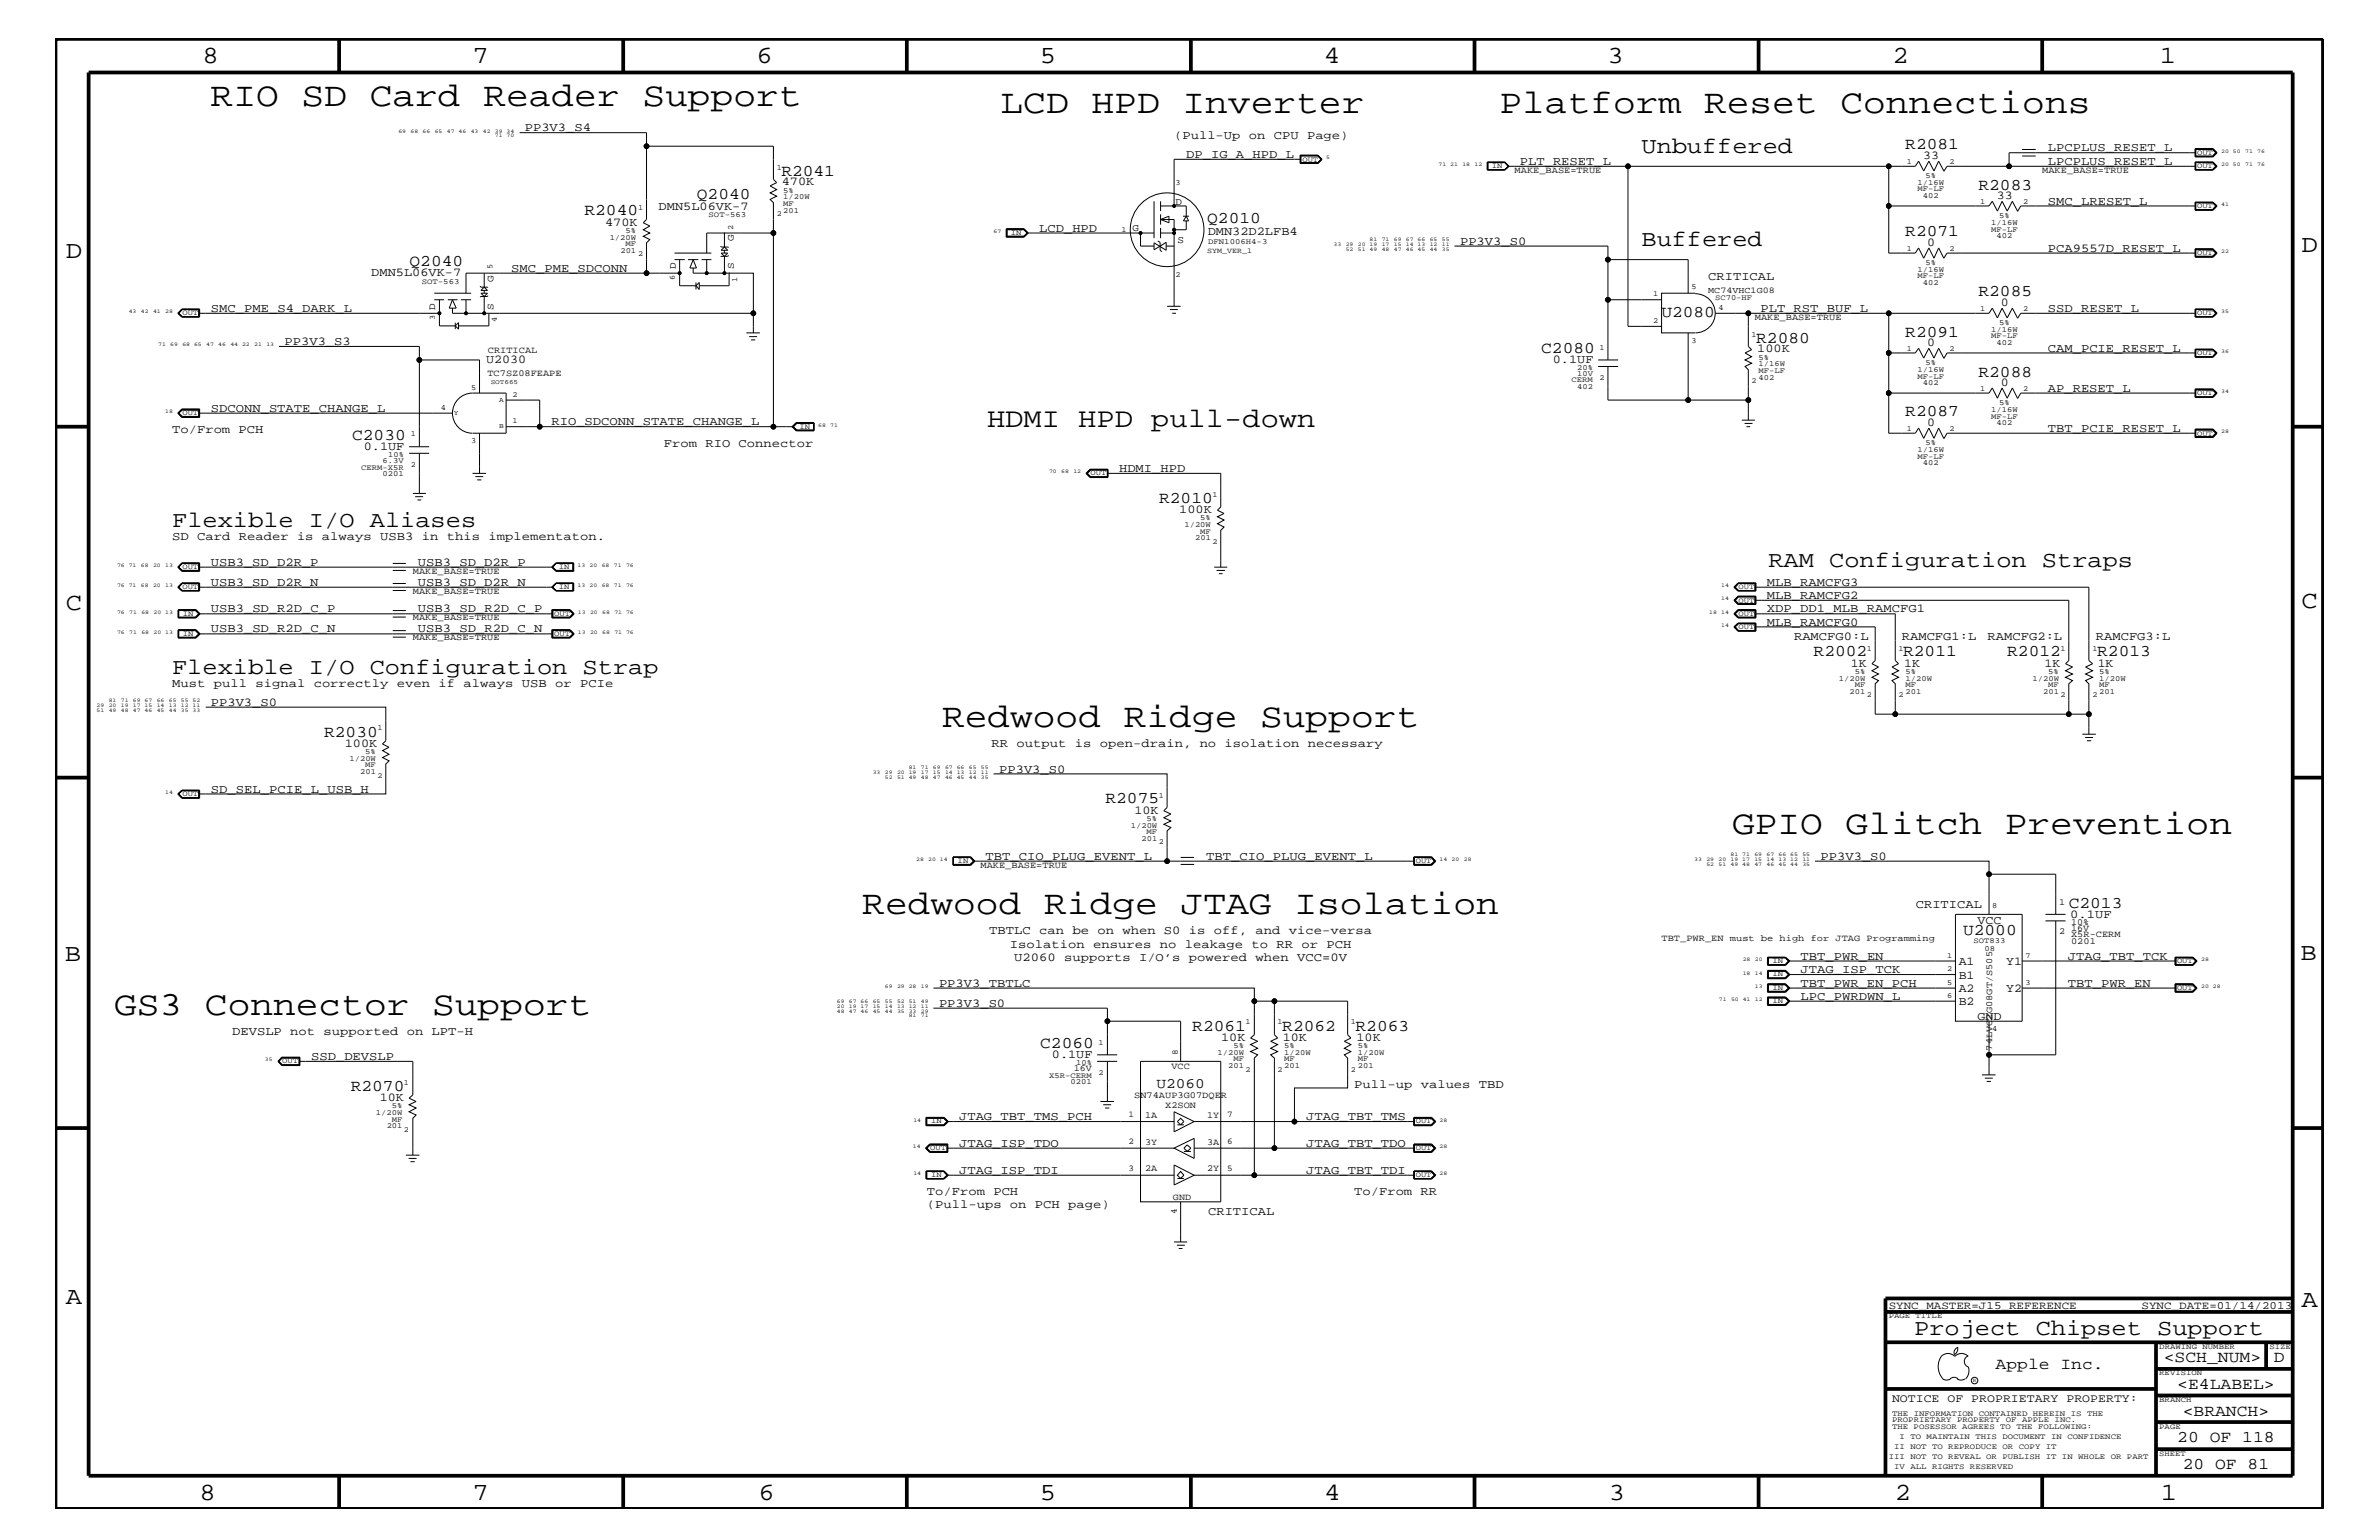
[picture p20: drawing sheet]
<svg xmlns="http://www.w3.org/2000/svg" width="432mm" height="279mm" viewBox="0 0 432 279" stroke-linecap="round" stroke-linejoin="round" font-family="sans-serif">
<defs><g id="words">
<g font-size="6.2">
<text x="38.2" y="19.2">RIO SD Card Reader Support</text>
<text x="181.6" y="20.4">LCD HPD Inverter</text>
<text x="272.2" y="20.4">Platform Reset Connections</text>
<text x="171" y="131.9">Redwood Ridge Support</text>
<text x="314.4" y="151.3">GPIO Glitch Prevention</text>
<text x="156.5" y="165.9">Redwood Ridge JTAG Isolation</text>
<text x="20.7" y="184.1">GS3 Connector Support</text>
</g>
<text font-size="5" x="179.2" y="77.4">HDMI HPD pull-down</text>
<g font-size="4.5">
<text x="36.7" y="11.5">8</text>
<text x="85.8" y="11.5">7</text>
<text x="137.3" y="11.5">6</text>
<text x="188.7" y="11.5">5</text>
<text x="240.3" y="11.5">4</text>
<text x="291.8" y="11.5">3</text>
<text x="343.5" y="11.5">2</text>
<text x="392" y="11.5">1</text>
<text x="11.9" y="46.8">D</text>
<text x="417.7" y="45.7">D</text>
<text x="11.9" y="110.6">C</text>
<text x="417.7" y="110.3">C</text>
<text x="11.8" y="174.3">B</text>
<text x="417.6" y="174.2">B</text>
<text x="11.9" y="236.7">A</text>
<text x="417.7" y="237.1">A</text>
<text x="36.2" y="272.1">8</text>
<text x="85.8" y="272.1">7</text>
<text x="137.7" y="272.1">6</text>
<text x="188.7" y="272.1">5</text>
<text x="240.4" y="272.1">4</text>
<text x="292" y="272.1">3</text>
<text x="343.9" y="272.1">2</text>
<text x="392.2" y="272.1">1</text>
</g>
<g font-size="4.1">
<text x="297.9" y="27.7">Unbuffered</text>
<text x="297.9" y="44.6">Buffered</text>
<text x="31.2" y="95.6">Flexible I/O Aliases</text>
<text x="321" y="102.9">RAM Configuration Straps</text>
<text x="31.2" y="122.3">Flexible I/O Configuration Strap</text>
<text x="347.4" y="242.3">Project Chipset Support</text>
</g>
<g font-size="3">
<text x="345.8" y="27.1">R2081</text>
<text x="141.8" y="31.9">R2041</text>
<text x="359.1" y="34.4">R2083</text>
<text x="106.1" y="39.1">R2040</text>
<text x="126.5" y="36.2">Q2040</text>
<text x="219.1" y="40.4">Q2010</text>
<text x="345.8" y="42.9">R2071</text>
<text x="74.3" y="48.3">Q2040</text>
<text x="359.1" y="53.8">R2085</text>
<text x="301.5" y="57.5">U2080</text>
<text x="279.7" y="64">C2080</text>
<text x="318.8" y="62.2">R2080</text>
<text x="345.8" y="61.1">R2091</text>
<text x="359.1" y="68.4">R2088</text>
<text x="345.8" y="75.6">R2087</text>
<text x="63.9" y="79.9">C2030</text>
<text x="210.4" y="91.2">R2010</text>
<text x="329.2" y="119.1">R2002</text>
<text x="345.4" y="119.1">R2011</text>
<text x="364.3" y="119.1">R2012</text>
<text x="380.7" y="119.1">R2013</text>
<text x="58.8" y="133.6">R2030</text>
<text x="200.7" y="145.7">R2075</text>
<text x="375.5" y="164.7">C2013</text>
<text x="356.3" y="169.7">U2000</text>
<text x="188.8" y="190.2">C2060</text>
<text x="216.4" y="187">R2061</text>
<text x="232.7" y="187">R2062</text>
<text x="246" y="187">R2063</text>
<text x="63.7" y="197.9">R2070</text>
<text x="362.2" y="248.4">Apple Inc.</text>
<text x="392.7" y="247.1">&lt;SCH_NUM&gt;</text>
<text x="395.2" y="252">&lt;E4LABEL&gt;</text>
<text x="412.7" y="247.1">D</text>
<text x="396.2" y="256.8">&lt;BRANCH&gt;</text>
<text x="395.2" y="261.6">20 OF 118</text>
<text x="396.2" y="266.6">20 OF 81</text>
</g>
<text font-size="2.6" x="209.9" y="197.4">U2060</text>
<g font-size="2.2">
<text x="95.2" y="23.8">PP3V3_S4</text>
<text x="213.1" y="25.3">(Pull-Up on CPU Page)</text>
<text x="215.3" y="28.6">DP_IG_A_HPD_L</text>
<text x="275.8" y="29.9">PLT_RESET_L</text>
<text x="349.1" y="28.8">33</text>
<text x="371.7" y="27.5">LPCPLUS_RESET_L</text>
<text x="371.7" y="29.9">LPCPLUS_RESET_L</text>
<text x="141.9" y="33.6">470K</text>
<text x="109.8" y="40.9">470K</text>
<text x="119.5" y="38">DMN5L06VK-7</text>
<text x="362.5" y="36.1">33</text>
<text x="371.7" y="37.2">SMC_LRESET_L</text>
<text x="188.6" y="42">LCD_HPD</text>
<text x="219.2" y="42.6">DMN32D2LFB4</text>
<text x="265" y="44.4">PP3V3_S0</text>
<text x="349.8" y="44.6">0</text>
<text x="371.7" y="45.7">PCA9557D_RESET_L</text>
<text x="67.4" y="50.2">DMN5L06VK-7</text>
<text x="92.8" y="49.3">SMC_PME_SDCONN</text>
<text x="310" y="50.7">CRITICAL</text>
<text x="38.3" y="56.6">SMC_PME_S4_DARK_L</text>
<text x="319.5" y="56.6">PLT_RST_BUF_L</text>
<text x="363.2" y="55.5">0</text>
<text x="371.7" y="56.6">SSD_RESET_L</text>
<text x="51.6" y="62.6">PP3V3_S3</text>
<text x="88.2" y="65.9">U2030</text>
<text x="281.9" y="65.9">0.1UF</text>
<text x="318.9" y="64">100K</text>
<text x="349.8" y="62.8">0</text>
<text x="371.7" y="63.9">CAM_PCIE_RESET_L</text>
<text x="363.2" y="70">0</text>
<text x="371.7" y="71.1">AP_RESET_L</text>
<text x="38.3" y="74.7">SDCONN_STATE_CHANGE_L</text>
<text x="100.1" y="77.2">RIO_SDCONN_STATE_CHANGE_L</text>
<text x="349.8" y="77.3">0</text>
<text x="31.2" y="78.6">To/From PCH</text>
<text x="66" y="81.6">0.1UF</text>
<text x="120.5" y="81.1">From RIO Connector</text>
<text x="371.7" y="78.3">TBT_PCIE_RESET_L</text>
<text x="203.1" y="85.6">HDMI_HPD</text>
<text x="214" y="93.1">100K</text>
<text x="31.2" y="98">SD Card Reader is always USB3 in this implementaton.</text>
<text x="38.3" y="106.3">USB3_SD_D2R_N</text>
<text x="38.3" y="102.6">USB3_SD_D2R_P</text>
<text x="75.9" y="102.6">USB3_SD_D2R_P</text>
<text x="75.9" y="106.3">USB3_SD_D2R_N</text>
<text x="320.7" y="106.3">MLB_RAMCFG3</text>
<text x="38.3" y="111.1">USB3_SD_R2D_C_P</text>
<text x="75.9" y="111.1">USB3_SD_R2D_C_P</text>
<text x="320.7" y="108.7">MLB_RAMCFG2</text>
<text x="320.7" y="111.1">XDP_DD1_MLB_RAMCFG1</text>
<text x="320.7" y="113.6">MLB_RAMCFG0</text>
<text x="38.3" y="114.8">USB3_SD_R2D_C_N</text>
<text x="75.9" y="114.8">USB3_SD_R2D_C_N</text>
<text x="325.6" y="116.2">RAMCFG0:L</text>
<text x="345.2" y="116.2">RAMCFG1:L</text>
<text x="360.8" y="116.2">RAMCFG2:L</text>
<text x="380.4" y="116.2">RAMCFG3:L</text>
<text x="31.2" y="124.7">Must pull signal correctly even if always USB or PCIe</text>
<text x="336" y="120.9">1K</text>
<text x="345.6" y="120.9">1K</text>
<text x="371.1" y="120.9">1K</text>
<text x="380.7" y="120.9">1K</text>
<text x="38.3" y="128">PP3V3_S0</text>
<text x="62.6" y="135.5">100K</text>
<text x="180" y="135.6">RR output is open-drain, no isolation necessary</text>
<text x="38.3" y="143.9">SD_SEL_PCIE_L_USB_H</text>
<text x="181.4" y="140.2">PP3V3_S0</text>
<text x="205.9" y="147.6">10K</text>
<text x="178.9" y="156">TBT_CIO_PLUG_EVENT_L</text>
<text x="218.9" y="156">TBT_CIO_PLUG_EVENT_L</text>
<text x="330.5" y="156">PP3V3_S0</text>
<text x="347.7" y="164.7">CRITICAL</text>
<text x="358.9" y="167.7">VCC</text>
<text x="375.8" y="166.5">0.1UF</text>
<text x="179.5" y="169.5">TBTLC can be on when S0 is off, and vice-versa</text>
<text x="183.3" y="172">Isolation ensures no leakage to RR or PCH</text>
<text x="170.4" y="179">PP3V3_TBTLC</text>
<text x="184.1" y="174.4">U2060 supports I/O’s powered when VCC=0V</text>
<text x="326.8" y="174.2">TBT_PWR_EN</text>
<text x="326.8" y="176.6">JTAG_ISP_TCK</text>
<text x="326.8" y="179">TBT_PWR_EN_PCH</text>
<text x="355.5" y="175.1">A1</text>
<text x="355.5" y="177.6">B1</text>
<text x="364.2" y="175.1">Y1</text>
<text x="375.3" y="179">TBT_PWR_EN</text>
<text x="375.3" y="174.2">JTAG_TBT_TCK</text>
<text x="170.4" y="182.7">PP3V3_S0</text>
<text x="326.8" y="181.4">LPC_PWRDWN_L</text>
<text x="355.5" y="182.4">B2</text>
<text x="355.5" y="180">A2</text>
<text x="358.9" y="185">GND</text>
<text x="364.2" y="180">Y2</text>
<text x="42.1" y="187.7">DEVSLP not supported on LPT-H</text>
<text x="190.9" y="192">0.1UF</text>
<text x="221.7" y="188.8">10K</text>
<text x="232.8" y="188.8">10K</text>
<text x="246.2" y="188.8">10K</text>
<text x="56.5" y="192.3">SSD_DEVSLP</text>
<text x="245.8" y="197.4">Pull-up values TBD</text>
<text x="68.9" y="199.8">10K</text>
<text x="174.1" y="203.2">JTAG_TBT_TMS_PCH</text>
<text x="237.1" y="203.2">JTAG_TBT_TMS</text>
<text x="174.1" y="208.1">JTAG_ISP_TDO</text>
<text x="237.1" y="208.1">JTAG_TBT_TDO</text>
<text x="174.1" y="213">JTAG_ISP_TDI</text>
<text x="237.1" y="213">JTAG_TBT_TDI</text>
<text x="168.2" y="216.9">To/From PCH</text>
<text x="168.2" y="219.2">(Pull-ups on PCH page)</text>
<text x="219.3" y="220.4">CRITICAL</text>
<text x="245.8" y="216.9">To/From RR</text>
</g>
<text font-size="2.1" x="343.4" y="254.4">NOTICE OF PROPRIETARY PROPERTY:</text>
<g font-size="2">
<text x="342.8" y="237.4">SYNC_MASTER=J15_REFERENCE</text>
<text x="388.7" y="237.4">SYNC_DATE=01/14/2013</text>
</g>
<g font-size="1.9">
<text x="205.6" y="41.9">G</text>
<text x="213.4" y="37.2">D</text>
<text x="213.7" y="44.1">S</text>
</g>
<g font-size="1.8">
<text x="133.2" y="43.8" transform="rotate(-90 133.2 43.8)">G</text>
<text x="89.6" y="51.1" transform="rotate(-90 89.6 51.1)">G</text>
<text x="122.7" y="48.9" transform="rotate(-90 122.7 48.9)">D</text>
<text x="133.2" y="48.9" transform="rotate(-90 133.2 48.9)">S</text>
<text x="79" y="56.2" transform="rotate(-90 79 56.2)">D</text>
<text x="89.6" y="56.2" transform="rotate(-90 89.6 56.2)">S</text>
</g>
<g font-size="1.7">
<text x="274.9" y="31.4">MAKE_BASE=TRUE</text>
<text x="370.7" y="31.4">MAKE_BASE=TRUE</text>
<text x="318.5" y="58">MAKE_BASE=TRUE</text>
<text x="88.6" y="64">CRITICAL</text>
<text x="88.5" y="68.2">TC7SZ08FEAPE</text>
<text x="74.9" y="104.1">MAKE_BASE=TRUE</text>
<text x="74.9" y="107.7">MAKE_BASE=TRUE</text>
<text x="74.9" y="112.6">MAKE_BASE=TRUE</text>
<text x="74.9" y="116.2">MAKE_BASE=TRUE</text>
<text x="178" y="157.4">MAKE_BASE=TRUE</text>
<text x="373.7" y="164.1">1</text>
<text x="375.9" y="167.8">10%</text>
<text x="301.6" y="170.7">TBT_PWR_EN must be high for JTAG Programming</text>
<text x="373.7" y="169.5">2</text>
<text x="375.9" y="168.9">16V</text>
<text x="375.9" y="171.2">0201</text>
<text x="375.9" y="170">X5R-CERM</text>
<text x="361.6" y="190.6" transform="rotate(-90 361.6 190.6)">74LVC2G08GT/S505</text>
<text x="194.9" y="194.3">16V</text>
<text x="212.6" y="194">VCC</text>
<text x="205.9" y="199.2">SN74AUP3G07DQER</text>
<text x="207.9" y="202.9">1A</text>
<text x="211.5" y="201">X2SON</text>
<text x="219.1" y="202.9">1Y</text>
<text x="207.9" y="207.7">3Y</text>
<text x="219.1" y="207.7">3A</text>
<text x="207.9" y="212.5">2A</text>
<text x="219.1" y="212.5">2Y</text>
<text x="212.9" y="217.7">GND</text>
</g>
<g font-size="1.6">
<text x="310" y="53.2">MC74VHC1G08</text>
<text x="213.8" y="191.4" transform="rotate(-90 213.8 191.4)">8</text>
<text x="204.8" y="202.7">1</text>
<text x="222.8" y="202.7">7</text>
<text x="204.8" y="207.6">2</text>
<text x="222.8" y="207.6">6</text>
<text x="204.8" y="212.5">3</text>
<text x="222.8" y="212.5">5</text>
<text x="213.6" y="220.2" transform="rotate(-90 213.6 220.2)">4</text>
</g>
<g font-size="1.4">
<text x="236.4" y="29.3">OUT</text>
<text x="346.1" y="29.7">1</text>
<text x="353.8" y="29.7">2</text>
<text x="398.8" y="28.1">OUT</text>
<text x="141" y="30.8">1</text>
<text x="142.2" y="35">5%</text>
<text x="213.4" y="33.6">3</text>
<text x="270.8" y="30.5">IN</text>
<text x="348" y="33.6">1/16W</text>
<text x="348" y="34.7">MF-LF</text>
<text x="349" y="35.9">402</text>
<text x="349.5" y="32.3">5%</text>
<text x="398.8" y="30.5">OUT</text>
<text x="115.8" y="38">1</text>
<text x="128.6" y="39.3">SOT-563</text>
<text x="133.1" y="41.7" transform="rotate(-90 133.1 41.7)">2</text>
<text x="141" y="39.2">2</text>
<text x="142.2" y="37.4">MF</text>
<text x="142.2" y="36.2">1/20W</text>
<text x="142.2" y="38.6">201</text>
<text x="359.4" y="37">1</text>
<text x="361.4" y="40.8">1/16W</text>
<text x="362.8" y="39.6">5%</text>
<text x="367.2" y="37">2</text>
<text x="398.8" y="37.8">OUT</text>
<text x="110.7" y="43.5">1/20W</text>
<text x="112.6" y="45.9">201</text>
<text x="113.5" y="44.6">MF</text>
<text x="113.5" y="42.3">5%</text>
<text x="115.8" y="46.5">2</text>
<text x="183.5" y="42.6">IN</text>
<text x="203.5" y="42">1</text>
<text x="219.1" y="45.9">SYM_VER_1</text>
<text x="219.3" y="44.3">DFN1006H4-3</text>
<text x="346.1" y="45.5">1</text>
<text x="353.8" y="45.5">2</text>
<text x="361.4" y="42">MF-LF</text>
<text x="362.4" y="43.2">402</text>
<text x="398.8" y="46.3">OUT</text>
<text x="76.5" y="51.5">SOT-563</text>
<text x="89.4" y="48.9" transform="rotate(-90 89.4 48.9)">5</text>
<text x="122.5" y="50.8" transform="rotate(-90 122.5 50.8)">6</text>
<text x="133.8" y="51.1" transform="rotate(-90 133.8 51.1)">1</text>
<text x="213.4" y="50.2">2</text>
<text x="300.1" y="53.8">1</text>
<text x="307" y="52.5">5</text>
<text x="348" y="50.5">MF-LF</text>
<text x="348" y="49.3">1/16W</text>
<text x="349" y="51.7">402</text>
<text x="349.5" y="48">5%</text>
<text x="33.1" y="57.2">OUT</text>
<text x="78.9" y="58.1" transform="rotate(-90 78.9 58.1)">3</text>
<text x="90.2" y="58.4" transform="rotate(-90 90.2 58.4)">4</text>
<text x="300.1" y="58.6">2</text>
<text x="311.3" y="54.4">SC70-HF</text>
<text x="311.9" y="56.2">4</text>
<text x="359.4" y="56.4">1</text>
<text x="362.8" y="59">5%</text>
<text x="367.2" y="56.4">2</text>
<text x="398.8" y="57.2">OUT</text>
<text x="290.3" y="63.4">1</text>
<text x="307" y="62.3">3</text>
<text x="317.9" y="61.1">1</text>
<text x="319.2" y="65.3">5%</text>
<text x="346.1" y="63.7">1</text>
<text x="353.8" y="63.7">2</text>
<text x="361.4" y="61.4">MF-LF</text>
<text x="361.4" y="60.2">1/16W</text>
<text x="362.4" y="62.6">402</text>
<text x="398.8" y="64.5">OUT</text>
<text x="85.5" y="70.7">5</text>
<text x="93" y="72">2</text>
<text x="285.2" y="69.4">CERM</text>
<text x="286.3" y="70.6">402</text>
<text x="286.3" y="67.1">20%</text>
<text x="286.3" y="68.2">10V</text>
<text x="290.3" y="68.9">2</text>
<text x="317.9" y="69.5">2</text>
<text x="319.2" y="68.9">402</text>
<text x="319.2" y="66.5">1/16W</text>
<text x="319.2" y="67.7">MF-LF</text>
<text x="348" y="67.5">1/16W</text>
<text x="348" y="68.7">MF-LF</text>
<text x="349" y="69.9">402</text>
<text x="349.5" y="66.2">5%</text>
<text x="359.4" y="71">1</text>
<text x="367.2" y="71">2</text>
<text x="398.8" y="71.7">OUT</text>
<text x="33.1" y="75.4">OUT</text>
<text x="80" y="74.4">4</text>
<text x="93" y="76.8">1</text>
<text x="145.1" y="77.8">IN</text>
<text x="361.4" y="76">MF-LF</text>
<text x="361.4" y="74.7">1/16W</text>
<text x="362.4" y="77.2">402</text>
<text x="362.8" y="73.5">5%</text>
<text x="69.4" y="83.9">6.3V</text>
<text x="70.4" y="82.8">10%</text>
<text x="74.6" y="79.2">1</text>
<text x="85.5" y="80.5">3</text>
<text x="346.1" y="78.3">1</text>
<text x="348" y="82">1/16W</text>
<text x="348" y="83.3">MF-LF</text>
<text x="349.5" y="80.8">5%</text>
<text x="353.8" y="78.3">2</text>
<text x="398.8" y="79">OUT</text>
<text x="65.5" y="85.2">CERM-X5R</text>
<text x="69.4" y="86.4">0201</text>
<text x="74.6" y="84.7">2</text>
<text x="198" y="86.2">OUT</text>
<text x="349" y="84.4">402</text>
<text x="215" y="95.6">1/20W</text>
<text x="217.8" y="94.3">5%</text>
<text x="220" y="90.1">1</text>
<text x="216.9" y="98">201</text>
<text x="217.8" y="96.8">MF</text>
<text x="220" y="98.7">2</text>
<text x="33.1" y="106.9">OUT</text>
<text x="33.1" y="103.2">OUT</text>
<text x="101.4" y="103.2">IN</text>
<text x="101.4" y="106.9">IN</text>
<text x="315.6" y="106.9">OUT</text>
<text x="33.2" y="111.7">IN</text>
<text x="100.6" y="111.7">OUT</text>
<text x="315.6" y="111.7">OUT</text>
<text x="315.6" y="109.3">OUT</text>
<text x="33.2" y="115.3">IN</text>
<text x="100.6" y="115.3">OUT</text>
<text x="315.6" y="114.2">OUT</text>
<text x="338.8" y="118.1">1</text>
<text x="344.6" y="118.1">1</text>
<text x="374" y="118.1">1</text>
<text x="379.8" y="118.1">1</text>
<text x="333.8" y="123.5">1/20W</text>
<text x="335.7" y="125.9">201</text>
<text x="336.6" y="122.3">5%</text>
<text x="336.6" y="124.7">MF</text>
<text x="345.9" y="123.5">1/20W</text>
<text x="345.9" y="124.7">MF</text>
<text x="345.9" y="122.3">5%</text>
<text x="345.9" y="125.9">201</text>
<text x="368.9" y="123.5">1/20W</text>
<text x="370.8" y="125.9">201</text>
<text x="371.8" y="122.3">5%</text>
<text x="371.8" y="124.7">MF</text>
<text x="381" y="122.3">5%</text>
<text x="381" y="124.7">MF</text>
<text x="381" y="123.5">1/20W</text>
<text x="381" y="125.9">201</text>
<text x="338.8" y="126.5">2</text>
<text x="344.6" y="126.5">2</text>
<text x="374" y="126.5">2</text>
<text x="379.8" y="126.5">2</text>
<text x="66.3" y="136.8">5%</text>
<text x="68.5" y="132.5">1</text>
<text x="63.4" y="138">1/20W</text>
<text x="65.4" y="140.4">201</text>
<text x="66.3" y="139.2">MF</text>
<text x="68.5" y="141.1">2</text>
<text x="33.1" y="144.5">OUT</text>
<text x="208.1" y="149">5%</text>
<text x="210.3" y="144.7">1</text>
<text x="205.2" y="150.1">1/20W</text>
<text x="207.2" y="152.6">201</text>
<text x="208.1" y="151.3">MF</text>
<text x="210.3" y="153.2">2</text>
<text x="173.8" y="156.6">IN</text>
<text x="257" y="156.6">OUT</text>
<text x="361.6" y="164.7">8</text>
<text x="353.4" y="173.8">1</text>
<text x="358.2" y="171.1">SOT833</text>
<text x="360.2" y="172.6">08</text>
<text x="367.6" y="173.8">7</text>
<text x="321.7" y="179.6">IN</text>
<text x="321.7" y="177.2">IN</text>
<text x="321.7" y="174.8">IN</text>
<text x="353.4" y="178.7">5</text>
<text x="353.4" y="176.2">2</text>
<text x="367.6" y="178.7">3</text>
<text x="395.1" y="179.6">OUT</text>
<text x="395.1" y="174.8">OUT</text>
<text x="226.1" y="185.9">1</text>
<text x="231.9" y="185.9">1</text>
<text x="245.2" y="185.9">1</text>
<text x="321.7" y="182.1">IN</text>
<text x="353.4" y="181">6</text>
<text x="199.4" y="189.5">1</text>
<text x="221" y="191.4">1/20W</text>
<text x="223.9" y="190.2">5%</text>
<text x="233.1" y="191.4">1/20W</text>
<text x="233.1" y="190.2">5%</text>
<text x="246.5" y="190.2">5%</text>
<text x="246.5" y="191.4">1/20W</text>
<text x="361.6" y="187.1">4</text>
<text x="51.2" y="192.9">OUT</text>
<text x="73.3" y="196.8">1</text>
<text x="190.4" y="195.5">X5R-CERM</text>
<text x="194.3" y="196.7">0201</text>
<text x="195.3" y="193.2">10%</text>
<text x="199.4" y="195">2</text>
<text x="222.9" y="193.7">201</text>
<text x="223.9" y="192.6">MF</text>
<text x="226.1" y="194.4">2</text>
<text x="231.9" y="194.4">2</text>
<text x="233.1" y="192.6">MF</text>
<text x="233.1" y="193.7">201</text>
<text x="245.2" y="194.4">2</text>
<text x="246.5" y="192.6">MF</text>
<text x="246.5" y="193.7">201</text>
<text x="68.2" y="202.3">1/20W</text>
<text x="71.1" y="203.5">MF</text>
<text x="71.1" y="201">5%</text>
<text x="169" y="203.8">IN</text>
<text x="257" y="203.8">OUT</text>
<text x="70.2" y="204.7">201</text>
<text x="73.3" y="205.3">2</text>
<text x="168.8" y="208.7">OUT</text>
<text x="257" y="208.7">OUT</text>
<text x="169" y="213.6">IN</text>
<text x="257" y="213.6">OUT</text>
<text x="342.8" y="239.2">PAGE TITLE</text>
<text x="391.9" y="244.7">DRAWING NUMBER</text>
<text x="411.9" y="244.7">SIZE</text>
<text x="391.9" y="249.5">REVISION</text>
<text x="343.4" y="256.8">THE INFORMATION CONTAINED HEREIN IS THE</text>
<text x="391.9" y="254.4">BRANCH</text>
<text x="343.4" y="258">PROPRIETARY PROPERTY OF APPLE INC.</text>
<text x="343.4" y="259.3">THE POSESSOR AGREES TO THE FOLLOWING:</text>
<text x="343.8" y="262.9">II NOT TO REPRODUCE OR COPY IT</text>
<text x="344.8" y="261.1">I TO MAINTAIN THIS DOCUMENT IN CONFIDENCE</text>
<text x="391.9" y="259.3">PAGE</text>
<text x="342.8" y="264.7">III NOT TO REVEAL OR PUBLISH IT IN WHOLE OR PART</text>
<text x="343.8" y="266.6">IV ALL RIGHTS RESERVED</text>
<text x="391.9" y="264.1">SHEET</text>
</g>
<g font-size="1.3">
<text x="82.4" y="75.4">Y</text>
<text x="90.6" y="77.7">B</text>
<text x="90.6" y="72.9">A</text>
</g>
<text font-size="1.2" x="89.1" y="69.6">SOT665</text>
<g font-size="1">
<text x="72.3" y="24.1">69</text>
<text x="74.5" y="24.1">68</text>
<text x="76.7" y="24.1">66</text>
<text x="78.9" y="24.1">65</text>
<text x="81.1" y="24.1">47 46</text>
<text x="85.4" y="24.1">43</text>
<text x="87.6" y="24.1">42</text>
<text x="89.8" y="24.9">71 70</text>
<text x="89.8" y="24.1">39 34</text>
<text x="240.7" y="28.9">5</text>
<text x="403.2" y="27.7">20 50</text>
<text x="407.5" y="27.7">71</text>
<text x="409.7" y="27.7">76</text>
<text x="261.1" y="30.2">71 21</text>
<text x="265.4" y="30.2">18</text>
<text x="267.6" y="30.2">12</text>
<text x="403.2" y="30.2">20 50</text>
<text x="407.5" y="30.2">71</text>
<text x="409.7" y="30.2">76</text>
<text x="403.2" y="37.4">41</text>
<text x="180.3" y="42.3">67</text>
<text x="242.1" y="44.6">33</text>
<text x="244.3" y="44.6">29</text>
<text x="244.3" y="45.6">52</text>
<text x="246.5" y="44.6">20 19</text>
<text x="246.5" y="45.6">51 49</text>
<text x="248.6" y="43.8">81</text>
<text x="250.8" y="44.6">17</text>
<text x="250.8" y="45.6">48</text>
<text x="250.8" y="43.8">71</text>
<text x="253" y="44.6">15</text>
<text x="253" y="45.6">47</text>
<text x="253" y="43.8">69</text>
<text x="255.2" y="44.6">14 13</text>
<text x="255.2" y="45.6">46 45</text>
<text x="255.2" y="43.8">67 66</text>
<text x="259.5" y="44.6">12</text>
<text x="259.5" y="45.6">44</text>
<text x="259.5" y="43.8">65</text>
<text x="261.7" y="44.6">11</text>
<text x="261.7" y="45.6">35</text>
<text x="261.7" y="43.8">55</text>
<text x="403.2" y="45.9">22</text>
<text x="23.4" y="56.8">43</text>
<text x="25.6" y="56.8">42</text>
<text x="27.8" y="56.8">41</text>
<text x="30" y="56.8">28</text>
<text x="403.2" y="56.8">35</text>
<text x="28.7" y="62.9">71</text>
<text x="30.9" y="62.9">69</text>
<text x="33.1" y="62.9">68 65</text>
<text x="37.4" y="62.9">47</text>
<text x="39.6" y="62.9">46</text>
<text x="41.8" y="62.9">44 22</text>
<text x="46.1" y="62.9">21</text>
<text x="48.3" y="62.9">13</text>
<text x="403.2" y="64">36</text>
<text x="403.2" y="71.3">34</text>
<text x="30" y="75">18</text>
<text x="148.5" y="77.4">68</text>
<text x="150.7" y="77.4">71</text>
<text x="403.2" y="78.6">28</text>
<text x="190.4" y="85.9">70</text>
<text x="192.6" y="85.9">68</text>
<text x="194.8" y="85.9">12</text>
<text x="21.3" y="102.9">76 71</text>
<text x="21.3" y="106.5">76 71</text>
<text x="25.6" y="102.9">68</text>
<text x="25.6" y="106.5">68</text>
<text x="27.8" y="102.9">20</text>
<text x="27.8" y="106.5">20</text>
<text x="30" y="102.9">13</text>
<text x="30" y="106.5">13</text>
<text x="104.8" y="102.9">13</text>
<text x="104.8" y="106.5">13</text>
<text x="107" y="102.9">20</text>
<text x="107" y="106.5">20</text>
<text x="109.2" y="102.9">68</text>
<text x="109.2" y="106.5">68</text>
<text x="111.4" y="102.9">71</text>
<text x="111.4" y="106.5">71</text>
<text x="113.6" y="102.9">76</text>
<text x="113.6" y="106.5">76</text>
<text x="312.4" y="106.5">14</text>
<text x="21.3" y="111.4">76</text>
<text x="23.5" y="111.4">71</text>
<text x="25.7" y="111.4">68</text>
<text x="27.9" y="111.4">20 13</text>
<text x="104.9" y="111.4">13</text>
<text x="107.1" y="111.4">20</text>
<text x="109.3" y="111.4">68</text>
<text x="111.5" y="111.4">71 76</text>
<text x="310.2" y="111.4">18</text>
<text x="312.4" y="113.7">14</text>
<text x="312.4" y="111.4">14</text>
<text x="312.4" y="108.9">14</text>
<text x="21.3" y="115">76</text>
<text x="23.5" y="115">71</text>
<text x="25.7" y="115">68</text>
<text x="27.9" y="115">20 13</text>
<text x="104.9" y="115">13</text>
<text x="107.1" y="115">20</text>
<text x="109.3" y="115">68</text>
<text x="111.5" y="115">71 76</text>
<text x="17.5" y="128.3">29</text>
<text x="17.5" y="129.2">51</text>
<text x="19.7" y="128.3">20</text>
<text x="19.7" y="129.2">49</text>
<text x="19.7" y="127.5">81</text>
<text x="21.9" y="128.3">19</text>
<text x="21.9" y="129.2">48</text>
<text x="21.9" y="127.5">71</text>
<text x="24.1" y="128.3">17 15</text>
<text x="24.1" y="129.2">47 46</text>
<text x="24.1" y="127.5">69 67</text>
<text x="28.4" y="128.3">14</text>
<text x="28.4" y="129.2">45</text>
<text x="28.4" y="127.5">66</text>
<text x="30.7" y="128.3">13</text>
<text x="30.7" y="129.2">44</text>
<text x="30.7" y="127.5">65</text>
<text x="32.9" y="128.3">12 11</text>
<text x="32.9" y="129.2">35 33</text>
<text x="32.9" y="127.5">55 52</text>
<text x="158.4" y="140.4">33</text>
<text x="160.6" y="141.3">52</text>
<text x="160.6" y="140.4">29</text>
<text x="162.8" y="141.3">51 49</text>
<text x="162.8" y="140.4">20 19</text>
<text x="164.9" y="139.6">81</text>
<text x="167.1" y="141.3">48</text>
<text x="167.1" y="140.4">17</text>
<text x="167.1" y="139.6">71</text>
<text x="169.3" y="141.3">47</text>
<text x="169.3" y="140.4">15</text>
<text x="169.3" y="139.6">69</text>
<text x="171.5" y="141.3">46 45</text>
<text x="171.5" y="140.4">14 13</text>
<text x="171.5" y="139.6">67 66</text>
<text x="175.9" y="141.3">44</text>
<text x="175.9" y="140.4">12</text>
<text x="175.9" y="139.6">65</text>
<text x="178.1" y="141.3">35</text>
<text x="178.1" y="140.4">11</text>
<text x="178.1" y="139.6">55</text>
<text x="30" y="144">14</text>
<text x="314.1" y="155.3">81 71</text>
<text x="318.4" y="155.3">69</text>
<text x="320.6" y="155.3">67</text>
<text x="322.8" y="155.3">66 65</text>
<text x="327.2" y="155.3">55</text>
<text x="166.3" y="156.2">28</text>
<text x="168.5" y="156.2">20 14</text>
<text x="261.3" y="156.2">14</text>
<text x="263.5" y="156.2">20</text>
<text x="265.7" y="156.2">28</text>
<text x="307.5" y="156.2">33</text>
<text x="309.7" y="156.2">29</text>
<text x="309.7" y="157.1">52</text>
<text x="311.9" y="156.2">20</text>
<text x="311.9" y="157.1">51</text>
<text x="314.1" y="156.2">19 17</text>
<text x="314.1" y="157.1">49 48</text>
<text x="318.4" y="156.2">15</text>
<text x="318.4" y="157.1">47</text>
<text x="320.6" y="156.2">14</text>
<text x="320.6" y="157.1">46</text>
<text x="322.8" y="156.2">13 12</text>
<text x="322.8" y="157.1">45 44</text>
<text x="327.2" y="156.2">11</text>
<text x="327.2" y="157.1">35</text>
<text x="160.6" y="179.3">69</text>
<text x="162.8" y="179.3">29 28</text>
<text x="167.1" y="179.3">19</text>
<text x="316.3" y="176.8">18</text>
<text x="316.3" y="174.4">28</text>
<text x="318.5" y="176.8">14</text>
<text x="318.5" y="174.4">20</text>
<text x="318.5" y="179.3">13</text>
<text x="399.5" y="179.3">20 28</text>
<text x="399.5" y="174.4">28</text>
<text x="151.9" y="182.9">20</text>
<text x="151.9" y="183.8">48</text>
<text x="151.9" y="182">69</text>
<text x="154.1" y="182.9">19 17</text>
<text x="154.1" y="183.8">47 46</text>
<text x="154.1" y="182">67 66</text>
<text x="158.4" y="182.9">15</text>
<text x="158.4" y="183.8">45</text>
<text x="158.4" y="182">65</text>
<text x="160.6" y="182.9">14</text>
<text x="160.6" y="183.8">44</text>
<text x="160.6" y="182">55</text>
<text x="162.8" y="182.9">13 12</text>
<text x="162.8" y="183.8">35 33</text>
<text x="162.8" y="182">52 51</text>
<text x="164.9" y="184.6">81</text>
<text x="167.1" y="182.9">11</text>
<text x="167.1" y="183.8">29</text>
<text x="167.1" y="182">49</text>
<text x="167.1" y="184.6">71</text>
<text x="312" y="181.6">71</text>
<text x="314.2" y="181.6">50 41</text>
<text x="318.5" y="181.6">12</text>
<text x="48.1" y="192.6">35</text>
<text x="165.8" y="203.5">14</text>
<text x="261.3" y="203.5">28</text>
<text x="165.7" y="208.3">14</text>
<text x="261.3" y="208.3">28</text>
<text x="165.8" y="213.2">14</text>
<text x="261.3" y="213.2">28</text>
<text x="358.1" y="250.7">R</text>
</g>
</g></defs>
<g fill="none" stroke="#000" stroke-width=".18">
<path d="M94.3 24.1h23v15.7l-.5 .6 1.1 .6-1.1 .7 1.1 .6-1.1 .6 1.1 .6-.6 .6v5.5h-32.7v3.6M117.3 26.5h23.1v6l.6 .6-1.2 .6 1.2 .7-1.2 .6 1.2 .6-1.2 .6 .6 .6v40.6M209.5 36.5v6.7M210.7 37.4h4.6v1.8l-.5 .9h.9l-.4-.9M210.7 39.8h2.4v15.8M210.7 36.5v1.8M210.7 38.9v1.9M210.7 39.8l1.5-.6v1.2zM214.7 39.2h1.1M236 28.1h3.2l.7 .8-.7 .8h-3.2zM236.1 28.9h-23v8.5M236.1 28.3h3.1l.6 .6-.6 .6h-3.1z"/>
<path d="M239.2 28.2l.7 .7-.7 .7h-3.1M239.2 28.2h-3.1v1.5M239.2 28.2l.7 .7M270 30.8h3.1M270 29.4v1.4M270 29.5h3.1M270.1 29.5v1.3M273.1 29.4h-3.2v1.4h3.2M273.1 29.4l.8 .8-.8 .6M273.1 29.4l.7 .8M273.1 29.5l.7 .7M273.1 29.5l.6 .7"/>
<path d="M273.7 30.2l-.6 .6M273.7 30.2h21.8M273.8 30.2l-.7 .6M342.8 30.2v7.2M352.8 31l-.9-1.8-.9 1.8-.9-1.8-.9 1.8-1-1.8-.6 1h-52.1v29h6.1M366.2 38.3l-.9-1.8-1 1.8-.9-1.8-.9 1.8-.9-1.8-.6 .9h-18.2v8.5h4.8l.6-.9 1 1.8 .9-1.8 .9 1.8 .9-1.8 .9 1.8 .6-.9h45.1M367 28.3h2.5M367 27.1h2.5M398.4 27h3.3l.7 .7-.7 .8h-3.3zM398.4 28.4h3.3M398.4 27h3.3M398.5 29.5h3.2l.6 .7-.6 .6h-3.2z"/>
<path d="M398.5 30.2h-45.1l-.6 .9M398.5 37.4h-31.7l-.6 1M398.5 27.1h3.1l.6 .6-.6 .6h-3.1M398.5 27.7h-33.8v2.5M398.5 27v1.4M398.5 36.8h3.2l.6 .6-.6 .6h-3.2zM401.6 36.8l.6 .6-.6 .6M401.6 29.5l.6 .7-.6 .6M401.7 29.4h-3.3v1.4h3.3M401.7 36.7h-3.3v1.4h3.3M401.7 27l.6 .7-.6 .7M401.7 36.7l.7 .7-.7 .7"/>
<path d="M401.7 36.7l.6 .7-.6 .7M401.7 29.4l.7 .8-.7 .6M401.7 29.4l.6 .8-.6 .6M33 56.1h3.2v1.4h-3.2M33 56.1l-.7 .7 .7 .7M33.1 56.2l-.7 .6 .7 .6M36.1 56.2v1.2M36.1 56.8h43.7M36.2 56.1v1.4M36.2 56.2h-3.2l-.6 .6 .6 .6h3.2M78.8 53.2h6.7M78.8 54.4h1.8"/>
<path d="M79.8 54.4v4.7h2.8M81.3 54.4h1.8M82.1 54.4l.7 1.5h-1.3zM82.6 59.1l.6-.6v1.2zM82.6 58.5v1.2M83.7 54.4h1.8M84.6 54.4v2.4M87.1 51.9l.2 .2 1.3 .1M87.9 49.6v2.5l-.6 .6h1.2l-.6-.6M87.9 53.8l-.6-.6h1.2l-.6 .6v3M87.9 52.7v.5M88.6 53.6l-.1 .2-1.4 .1"/>
<path d="M88.7 56.8v2.3h-5.5M117.3 49.6h6.1M122.4 45.9h6.7M122.4 47.1h1.9M123.4 47.1v4.7h2.9M124.9 47.1h1.8M125.8 48.6v1h10.9v7.2h-54.6v-.9M125.8 47.1l.6 1.5h-1.2zM126.3 51.3v1.2M126.9 51.3v1.2l-.6-.7zM127.3 47.1h1.8M128.3 47.1v2.5"/>
<path d="M130.8 44.6l.1 .2 1.3 .1M131.5 46.5l-.6-.6h1.2l-.6 .6v3.1M131.5 45.4v.5M131.6 42.2l-.1 2.6-.6 .6h1.2l-.6-.6M132.2 46.3l-.1 .2-1.3 .1M132.4 49.5l-.1 2.3h-5.4M136.7 56.8v3.6M140.4 42.3h-12.1v3.6M182.6 41.5h3.2l.8 .8-.8 .7h-3.2zM182.7 42.9h3.1M182.7 41.6h3.1l.7 .7-.7 .6M182.7 41.5v1.5h3.1l.8-.7"/>
<path d="M186.4 42.3h23.1M186.4 42.3l-.6 .6M186.4 42.3l-.6-.6h-3v1.2M207 42.3v2.3h2.5M209.5 44.1v1.2l2.2-1.3v1.4zM210.1 43.7l.5 .3v1.4l.3 .3M210.7 42.3h2.4M210.7 41.3v1.9M211.7 44.6h1.4M211.8 55.6h2.5M212.3 56.2h1.5M212.8 56.8h.6"/>
<path d="M215.3 40.1v1.6h-2.2M264 44.6h27.8v9.8M291.8 47.1h14.6v6.1M301.6 54.4h-9.8v10.9M307.7 53.2h-6.1v7.2h6.1M307.7 53.3a3.6 3.6 0 0 1 3.6 3.5 3.6 3.6 0 0 1-3.6 3.6M311.3 56.8h31.5M317.3 56.8v6.1l.6 .5-1.2 .6 1.2 .7-1.2 .6 1.2 .6-1.2 .6 .6 .6v9.1M366.2 57.7l-.9-1.8-1 1.8-.9-1.8-.9 1.8-.9-1.8-.6 .9h-18.2v7.2M398.4 45.2h3.3l.7 .7-.7 .8h-3.3zM398.5 56.8h-31.7l-.6 1M398.5 45.2h3.2l.6 .7-.6 .6h-3.2z"/>
<path d="M398.5 56.2h3.2l.6 .6-.6 .6h-3.2zM398.5 45.3h3.1l.6 .6-.6 .6M401.6 56.2l.6 .6-.6 .6M401.7 56.1h-3.3v1.4h3.3M401.7 56.1l.7 .7-.7 .7M401.7 56.1l.6 .7-.6 .7M401.7 45.2l.6 .7-.6 .7h-3.3M32.3 75l.7-.8h3.2v1.5h-3.2zM33 75.7l-.7-.7 .7-.7h3.2v1.4M33.1 74.4l-.7 .6 .7 .6h3v-1.2M36.1 75h46M36.2 74.4h-3.2l-.6 .6 .6 .6h3.2"/>
<path d="M50.6 62.9h25.5v2.4M85.7 78.6a3.6 3.6 0 0 1-3.6-3.7 3.6 3.6 0 0 1 3.7-3.6h6.1v7.3h-6.1M87 71.3v-6h-10.9v15.8M87 78.6v7.3M91.9 77.4h52.1M91.9 72.6h6.1v4.8M135.5 60.4h2.4M136 61.1h1.4M136.3 61.7h.8M144.5 76.7h3.2v1.5h-3.2l-.7-.8zM144.6 76.7l-.7 .7 .7 .7M147.7 76.8h-3.1l-.6 .6 .6 .6h3.1"/>
<path d="M147.7 76.7v1.4M147.7 76.7h-3.2l-.7 .7 .7 .7h3.2M290.1 66.5h3.6M290.1 65.3h3.6M291.8 66.5v6.1h14.6M306.4 60.4v12.2h10.9M316.1 76.2h2.4M316.7 76.8h1.4M317 77.4h.7M352.8 65l-.9-1.8-.9 1.8-.9-1.8-.9 1.8-1-1.8-.6 .8h-4.8v7.3M366.2 72.2l-.9-1.8-1 1.8-.9-1.8-.9 1.8-.9-1.8-.6 .9h-18.2v7.3h4.8l.6-.9 1 1.8 .9-1.8 .9 1.8 .9-1.8 .9 1.8M398.4 70.6h3.3l.7 .7-.7 .8h-3.3z"/>
<path d="M398.4 77.8h3.3l.7 .8-.7 .8h-3.3zM398.4 77.9h3.3l.6 .7-.6 .8M398.4 70.6h3.3l.6 .7-.6 .8M398.5 78h3.2l.6 .6-.6 .7h-3.2zM398.5 78.6h-45.1l-.6 1M398.5 71.3h-31.7l-.6 1M398.5 64h-45.1l-.6 1.1M398.5 63.4h3.2l.6 .6-.6 .7h-3.2zM398.5 70.7h3.2l.6 .6-.6 .7h-3.2zM401.6 63.4l.6 .6-.6 .7M401.6 78l.6 .6-.6 .6h-3.1M401.6 70.7l.6 .6-.6 .7"/>
<path d="M401.7 63.4h-3.3v1.4h3.3M401.7 63.4l.7 .6-.7 .8M401.7 63.4l.6 .6-.6 .8M74.3 82.2h3.6M74.3 81.1h3.6M74.9 89.5h2.4M75.4 90.1h1.4M75.8 90.7h.7M76.1 82.2v7.3M85.8 85.9h2.4M86.3 86.5h1.4M86.6 87.1h.8"/>
<path d="M197.9 85.1h3.2v1.5h-3.2l-.8-.7zM198 85.2l-.7 .7 .7 .7M201 85.9h20.6v6.1l-.6 .6 1.2 .6-1.2 .6 1.2 .5-1.2 .7 1.2 .6-.6 .6v6.7M201 85.3h-3l-.6 .6 .6 .6h3M201 85.2v1.4M201.1 85.2h-3.2l-.7 .7 .7 .7h3.2M32.3 102.9l.7-.8h3.2v1.6h-3.2zM32.3 110.6h3.3l.7 .8-.7 .7h-3.3zM32.3 110.7h3.3l.6 .7-.6 .6h-3.3M32.3 114.2h3.3l.7 .8-.7 .8h-3.3zM32.3 114.3h3.3l.6 .7-.6 .7h-3.3M32.4 114.4h3.1l.6 .6"/>
<path d="M32.4 110.8h3.1l.6 .6M32.4 110.7v1.3M32.4 114.3v1.4M33 105.8h3.2v1.4h-3.2M33 102.1l-.7 .8 .7 .7h3.2v-1.5M33 105.8l-.7 .7 .7 .7M33.1 105.9l-.7 .6 .7 .6M33.1 102.2l-.7 .7 .7 .6M35.5 114.3l.7 .7-.7 .7M35.5 110.7l.7 .7-.7 .6M36.1 102.2v1.3M36.1 105.9v1.2"/>
<path d="M36.1 111.4l-.6 .6h-3.1M36.1 111.4h64.2M36.1 106.5h64.2M36.1 115l-.6 .6h-3.1M36.1 115h64.2M36.1 102.9h64.2M36.2 105.8v1.4M36.2 105.9h-3.2l-.6 .6 .6 .6h3.2M36.2 102.2h-3.2l-.6 .7 .6 .6h3.2M71.3 114.4h2.4M71.3 112h2.4M71.3 110.8h2.4"/>
<path d="M71.3 107.1h2.4M71.3 105.9h2.4M71.3 115.6h2.4M71.3 103.5h2.4M71.3 102.2h2.4M100.2 110.6h3.3l.7 .8-.7 .7h-3.3zM100.2 106.5l.7-.7h3.2v1.4h-3.2zM100.2 114.2h3.3l.7 .8-.7 .8h-3.3zM100.2 102.9l.7-.8h3.2v1.6h-3.2zM100.2 110.7h3.3l.6 .7-.6 .6h-3.3zM100.2 114.3h3.3l.6 .7-.6 .7h-3.3zM100.3 114.4h3.1l.6 .6-.6 .6h-3.1"/>
<path d="M100.3 110.8h3.1l.6 .6-.6 .6h-3.1M100.3 110.7v1.3M100.3 114.3v1.4M100.9 102.2l-.6 .7 .6 .6M100.9 105.9l-.6 .6 .6 .6M100.9 107.1h3.2M100.9 105.9h3.2M100.9 103.5h3.2M100.9 102.2h3.2M100.9 102.2l-.7 .7 .7 .6M100.9 105.9l-.7 .6 .7 .6M103.4 110.7l.7 .7-.7 .6"/>
<path d="M103.4 114.3l.7 .7-.7 .7M104 102.2v1.3M104 105.9v1.2M104.1 102.1v1.5h-3.2l-.7-.7M104.1 105.8v1.4M220.4 102.9h2.4M220.8 103.5h1.5M221.2 104.1h.7M314.7 108.9l.8-.8h3.2v1.6h-3.2zM314.7 111.4l.8-.8h3.2v1.5h-3.2zM314.9 113.7l.6-.6h3.1v1.3h-3.1zM315 111.4l.6-.6h2.9v1.2h-2.9z"/>
<path d="M315.5 113.1l-.8 .6 .8 .8M315.5 113.1h3.2v1.4h-3.2M315.5 105.8h3.2v1.4h-3.2M315.5 113.1l-.7 .6 .7 .8M315.5 105.9h3.1v1.2h-3.1l-.6-.6zM315.5 108.2l-.6 .7 .6 .7h3.1v-1.4M315.5 112h3.2M315.5 110.7h3.2M315.5 110.7l-.7 .7 .7 .6M315.5 110.7l-.6 .7 .6 .6M315.5 108.2h3.2M315.5 108.2l-.7 .7 .7 .8"/>
<path d="M315.5 105.8l-.8 .7 .8 .7M315.5 105.8l-.7 .7 .7 .7M315.6 113.1l-.6 .6 .6 .7M315.6 108.3h2.9v1.2h-2.9l-.6-.6zM315.6 105.9l-.6 .6 .6 .6M318.5 113.7h21.9v6.1l-.6 .6 1.2 .6-1.2 .7 1.2 .6-1.2 .6 1.2 .6-.6 .6v5.5h35.1M318.5 111.4h25.5v8.4l.6 .6-1.2 .6 1.2 .7-1.2 .6 1.2 .6-1.2 .6 .6 .6v5.5M318.5 108.9h57v10.9l-.6 .6 1.3 .6-1.3 .7 1.3 .6-1.3 .6 1.3 .6-.7 .6v5.5h3.6M318.5 106.5h60.6v13.3l.7 .6-1.3 .6 1.3 .7-1.3 .6 1.3 .6-1.3 .6 .6 .6v9.1M318.5 105.9v1.2M318.5 113.1v1.3M318.6 110.7v1.3"/>
<path d="M37.3 128.3h32.7v6.1l-.6 .6 1.2 .6-1.2 .6 1.2 .6-1.2 .6 1.2 .6-.6 .6v5.4h-33.9M378 133.2h2.4M378.5 133.8h1.4M378.8 134.4h.8M33 143.4h3.2v1.4h-3.2M33 143.4l-.7 .6 .7 .8M33.1 143.5l-.7 .5 .7 .7M36.1 143.5v1.2M36.2 143.4v1.4M36.2 143.5h-3.2l-.6 .5 .6 .7h3.2M173 155.5h3.2l.8 .7-.8 .8h-3.2zM176.1 155.6h-3v1.2h3"/>
<path d="M176.1 155.6l.7 .6-.7 .6M176.1 155.6l.6 .6M176.2 155.5l.7 .7-.7 .7h-3.2M176.7 156.2l-.6 .6M176.7 156.2h80M180.3 140.4h31.5v6.1l-.6 .6 1.3 .6-1.3 .7 1.3 .6-1.3 .5 1.3 .6-.7 .6v5.5M214.3 156.8h2.4M214.3 155.6h2.4M256.6 155.5h3.2l.8 .7-.8 .8h-3.2zM259.8 155.6h-3.1v1.2h3.1M259.8 155.6l.6 .6-.6 .6M259.8 155.5l.7 .7-.7 .7h-3.2"/>
<path d="M329.4 156.2h31.6v9.7M361 158.6h12.1v7.3M169.4 179.3h58.3v2.3M320.8 178.5h3.3l.8 .8-.8 .7h-3.3zM320.8 173.7h3.3l.8 .7-.8 .7h-3.3zM320.8 176.1h3.3l.8 .7-.8 .8h-3.3zM320.9 178.5v1.4h3.1l.8-.6-.8-.8M320.9 173.7v1.4M321 178.6h3l.7 .7-.7 .6h-3zM321 178.7h3l.6 .6M321 176.1v1.4M321 176.2h3l.6 .6"/>
<path d="M324 173.8h-3v1.2h3M324 176.1h-3.1v1.4h3.1M324 176.1l.7 .7-.7 .7M324 176.1l.8 .7-.8 .7M324 173.8l.7 .6-.7 .6M324 173.7l.8 .7-.8 .7M324 173.8l.6 .6M324.6 179.3h30.3M324.6 179.3l-.6 .6M324.6 176.8l-.6 .6h-3M324.6 176.8h30.3M324.6 174.4l-.6 .6"/>
<path d="M324.6 174.4h30.3M354.9 165.9h12.1v19.4h-12.1zM367 179.3h28M367 174.4h28M371.3 165.9h3.6M371.3 167.1h3.6M373.1 167.1v24.3h-12.1M394.8 178.5h3.2l.8 .8-.8 .7h-3.2zM394.9 178.6h3.1l.6 .7-.6 .6h-3.1zM394.9 173.8h3.1l.6 .6-.6 .6h-3.1zM395 179.9v-1.2h2.9l.6 .6-.6 .6M395 173.8v1.2"/>
<path d="M397.9 173.8l.6 .6-.6 .6M398 173.7l.7 .7-.7 .7M398 173.7h-3.2v1.4h3.2M398 178.5l.7 .8-.7 .6h-3.2M398 173.7l.8 .7-.8 .7M50.5 192.6l.7 .6M50.6 192.6l.6-.6h3.1v1.2h-3.1zM51.1 191.8h3.3v1.5h-3.3l-.6-.7zM51.2 191.9h3.2v1.3h-3.2M51.2 191.9l-.7 .7M51.2 191.9l-.7 .7 .7 .6M54.3 192.6h20.6v6.1l-.6 .5 1.2 .6-1.2 .6 1.2 .6-1.2 .7 1.2 .6-.6 .6v6.7"/>
<path d="M169.4 182.9h31.6v8.5M199.1 192.6h3.7M199.1 191.4h3.7M199.7 199.8h2.5M201 192.6v7.2M201 185.3h13.3v7.3M207 192.6h14.6v25.4h-14.6zM231.3 181.6h-3.6v6.1l-.7 .6 1.3 .6-1.3 .6 1.3 .7-1.3 .6 1.3 .6-.6 .6v21.2h-11M320.8 180.9h3.3l.8 .7-.8 .8h-3.3zM320.9 182.4v-1.4h3.1l.8 .6-.8 .8M321 181h3l.7 .6-.7 .7h-3zM324 181l.6 .6"/>
<path d="M324.6 181.6l-.6 .6h-3M324.6 181.6h30.3M359.7 195h2.5M360.3 195.6h1.4M360.6 196.2h.8M361 185.3v9.7M73.7 209.6h2.4M74.2 210.2h1.4M74.5 210.8h.8M168.1 202.7h3.3l.7 .8-.7 .7h-3.3zM168.1 212.5h3.3l.7 .7-.7 .7h-3.3zM168.1 212.5v1.4"/>
<path d="M168.1 213.8h3.2M168.1 212.5h3.2M168.2 202.9h3.1l.6 .6-.6 .6h-3.1zM168.2 212.5v1.3M168.7 207.5h3.3v1.6h-3.3l-.7-.8zM168.8 207.7l-.6 .6 .6 .6h3.1v-1.2M168.8 209.1l-.7-.8 .7-.7h3.2v1.5M168.8 207.7l-.7 .6 .7 .7h3.2M168.8 207.7h3.2M171.3 202.8l.7 .7-.7 .7M171.3 202.8h-3.2v1.4h3.2M171.3 212.5l.7 .7-.7 .6"/>
<path d="M171.3 212.5l.7 .7-.7 .7M171.3 212.5l.6 .7M171.9 203.5h41.2M171.9 208.3h41.2M171.9 213.2l-.6 .6M171.9 213.2h41.2M200.2 200.4h1.5M200.6 201h.7M213.1 208.3l3.6-1.8v3.7zM213.1 211.4l3.6 1.8-3.6 1.8zM213.1 201.7l3.6 1.8-3.6 1.8zM213.7 204.1h1.2"/>
<path d="M213.7 213.8h1.2M214.3 212.5l.6 .7-.6 .6-.6-.6zM214.3 202.9l.6 .6-.6 .6-.6-.6zM214.3 218v7.3M214.9 208.9h1.3M215.5 207.7l.7 .6-.7 .6-.6-.6zM216.7 203.5h18.3M227.7 213.2h29M231.3 208.3h25.4M256.6 202.7h3.2l.8 .8-.8 .7h-3.2zM256.6 207.5h3.2l.8 .8-.8 .8h-3.2zM256.6 202.8h3.2l.7 .7-.7 .7h-3.2"/>
<path d="M256.6 207.6h3.2l.7 .7-.7 .8M256.7 203.5h-21.7v-6.1h9.6v-5.4l-.6-.6 1.2-.6-1.2-.6 1.2-.7-1.2-.6 1.2-.6-.6-.6v-6.1h-13.3v6.1l.6 .6-1.3 .6 1.3 .6-1.3 .7 1.3 .6-1.3 .6 .7 .6v16.3h-14.6M256.7 202.8v1.4M256.7 207.7h3.1l.6 .6-.6 .7h-3.1zM256.7 202.9h3.1l.6 .6-.6 .6h-3.1M259.8 212.5h-3.1v1.3h3.1M259.8 207.7l.6 .6-.6 .6h-3.1M259.8 202.8l.6 .7-.6 .7M259.8 212.5l.6 .7-.6 .6M259.8 212.5h-3.2v1.4h3.2M259.8 212.5l.8 .7-.8 .7M259.8 212.5l.7 .7-.7 .7"/>
<path d="M213.1 225.3h2.4M213.6 225.9h1.5M214 226.5h.6M352.3 246.1a1.72 1.72 0 0 1 2.5 0 1.69 1.69 0 0 1 2.4 0M352.4 246a3.2 3.2 0 0 0 .4 4.3l.8 .1 .4-.2M354 250.2l.7-.3 .7 .3M355.2 250.2l.7 .2 .7-.2M355.3 244.4v.3a1.18 1.18 0 0 1-.6 1.1M355.4 244.4a.99 .99 0 0 0-.6 1.4M357.2 246a1.04 1.04 0 0 0-.7 1 1.04 1.04 0 0 0 .7 1M357.3 248l.1 .7a2.11 2.11 0 0 1-.6 1.5"/>
<circle cx="117.3" cy="26.5" r=".42"/>
<circle cx="213.1" cy="37.4" r=".25"/>
<circle cx="295.5" cy="30.2" r=".42"/>
<circle cx="342.8" cy="30.2" r=".42"/>
<circle cx="342.8" cy="37.4" r=".42"/>
<circle cx="364.7" cy="30.2" r=".42"/>
<circle cx="79.8" cy="56.8" r=".25"/>
<circle cx="84.6" cy="56.8" r=".25"/>
<circle cx="87.9" cy="56.8" r=".25"/>
<circle cx="117.3" cy="49.6" r=".42"/>
<circle cx="123.4" cy="49.6" r=".25"/>
<circle cx="128.3" cy="49.6" r=".25"/>
<circle cx="131.5" cy="49.6" r=".25"/>
<circle cx="136.7" cy="56.8" r=".42"/>
<circle cx="140.4" cy="42.3" r=".42"/>
<circle cx="207" cy="42.3" r=".25"/>
<circle cx="211.8" cy="41.7" r="6.7"/>
<circle cx="213.1" cy="41.7" r=".25"/>
<circle cx="213.1" cy="42.3" r=".25"/>
<circle cx="291.8" cy="47.1" r=".42"/>
<circle cx="291.8" cy="54.4" r=".42"/>
<circle cx="317.3" cy="56.8" r=".42"/>
<circle cx="342.8" cy="56.8" r=".42"/>
<circle cx="76.1" cy="65.3" r=".42"/>
<circle cx="98" cy="77.4" r=".42"/>
<circle cx="140.4" cy="77.4" r=".42"/>
<circle cx="306.4" cy="72.6" r=".42"/>
<circle cx="317.3" cy="72.6" r=".42"/>
<circle cx="342.8" cy="64" r=".42"/>
<circle cx="342.8" cy="71.3" r=".42"/>
<circle cx="344" cy="129.6" r=".42"/>
<circle cx="375.5" cy="129.6" r=".42"/>
<circle cx="379.1" cy="129.6" r=".42"/>
<circle cx="211.8" cy="156.2" r=".42"/>
<circle cx="361" cy="158.6" r=".42"/>
<circle cx="201" cy="185.3" r=".42"/>
<circle cx="227.7" cy="181.6" r=".42"/>
<circle cx="231.3" cy="181.6" r=".42"/>
<circle cx="361" cy="191.4" r=".42"/>
<circle cx="227.7" cy="213.2" r=".42"/>
<circle cx="231.3" cy="208.3" r=".42"/>
<circle cx="234.9" cy="203.5" r=".42"/>
<circle cx="358.4" cy="250.5" r=".59"/>
</g>
<g fill="#000">
<circle cx="117.3" cy="26.5" r=".42"/>
<circle cx="213.1" cy="37.4" r=".25"/>
<circle cx="295.5" cy="30.2" r=".42"/>
<circle cx="342.8" cy="30.2" r=".42"/>
<circle cx="342.8" cy="37.4" r=".42"/>
<circle cx="364.7" cy="30.2" r=".42"/>
<circle cx="79.8" cy="56.8" r=".25"/>
<circle cx="84.6" cy="56.8" r=".25"/>
<circle cx="87.9" cy="56.8" r=".25"/>
<circle cx="117.3" cy="49.6" r=".42"/>
<circle cx="123.4" cy="49.6" r=".25"/>
<circle cx="128.3" cy="49.6" r=".25"/>
<circle cx="131.5" cy="49.6" r=".25"/>
<circle cx="136.7" cy="56.8" r=".42"/>
<circle cx="140.4" cy="42.3" r=".42"/>
<circle cx="207" cy="42.3" r=".25"/>
<circle cx="213.1" cy="41.7" r=".25"/>
<circle cx="213.1" cy="42.3" r=".25"/>
<circle cx="291.8" cy="47.1" r=".42"/>
<circle cx="291.8" cy="54.4" r=".42"/>
<circle cx="317.3" cy="56.8" r=".42"/>
<circle cx="342.8" cy="56.8" r=".42"/>
<circle cx="76.1" cy="65.3" r=".42"/>
<circle cx="98" cy="77.4" r=".42"/>
<circle cx="140.4" cy="77.4" r=".42"/>
<circle cx="306.4" cy="72.6" r=".42"/>
<circle cx="317.3" cy="72.6" r=".42"/>
<circle cx="342.8" cy="64" r=".42"/>
<circle cx="342.8" cy="71.3" r=".42"/>
<circle cx="344" cy="129.6" r=".42"/>
<circle cx="375.5" cy="129.6" r=".42"/>
<circle cx="379.1" cy="129.6" r=".42"/>
<circle cx="211.8" cy="156.2" r=".42"/>
<circle cx="361" cy="158.6" r=".42"/>
<circle cx="201" cy="185.3" r=".42"/>
<circle cx="227.7" cy="181.6" r=".42"/>
<circle cx="231.3" cy="181.6" r=".42"/>
<circle cx="361" cy="191.4" r=".42"/>
<circle cx="227.7" cy="213.2" r=".42"/>
<circle cx="231.3" cy="208.3" r=".42"/>
<circle cx="234.9" cy="203.5" r=".42"/>
</g>
<g fill="none" stroke="#000" stroke-width=".68" stroke-linecap="butt">
<path d="M10.1 7.1h411.5v266.7h-411.5zM16.1 13.2h400v254.5h-400zM61.6 7.1v6.1M113.1 7.1v6.1M164.6 7.1v6.1M216.2 7.1v6.1M267.6 7.1v6.1M319.2 7.1v6.1M370.7 7.1v6.1M10.1 77.4h6M416.1 77.4h5.5M10.1 141.1h6"/>
<path d="M416.1 141.1h5.5M10.1 204.7h6M416.1 204.7h5.5M342.2 238h73.9M416.1 235.6h-73.9v32.1M342.2 243.5h73.9M342.2 252h49.1M391.3 248.4h24.8M391.3 243.5v24.2M391.3 258h24.8M391.3 253.2h24.8M411.3 243.5v4.9"/>
<path d="M61.6 267.7v6.1M113.1 267.7v6.1M164.6 267.7v6.1M216.2 268v5.8M267.6 267.7v6.1M319.2 267.7v6.1M370.7 267.7v6.1M391.3 262.9h24.8"/>
</g>
<use href="#words"/>
</svg>
